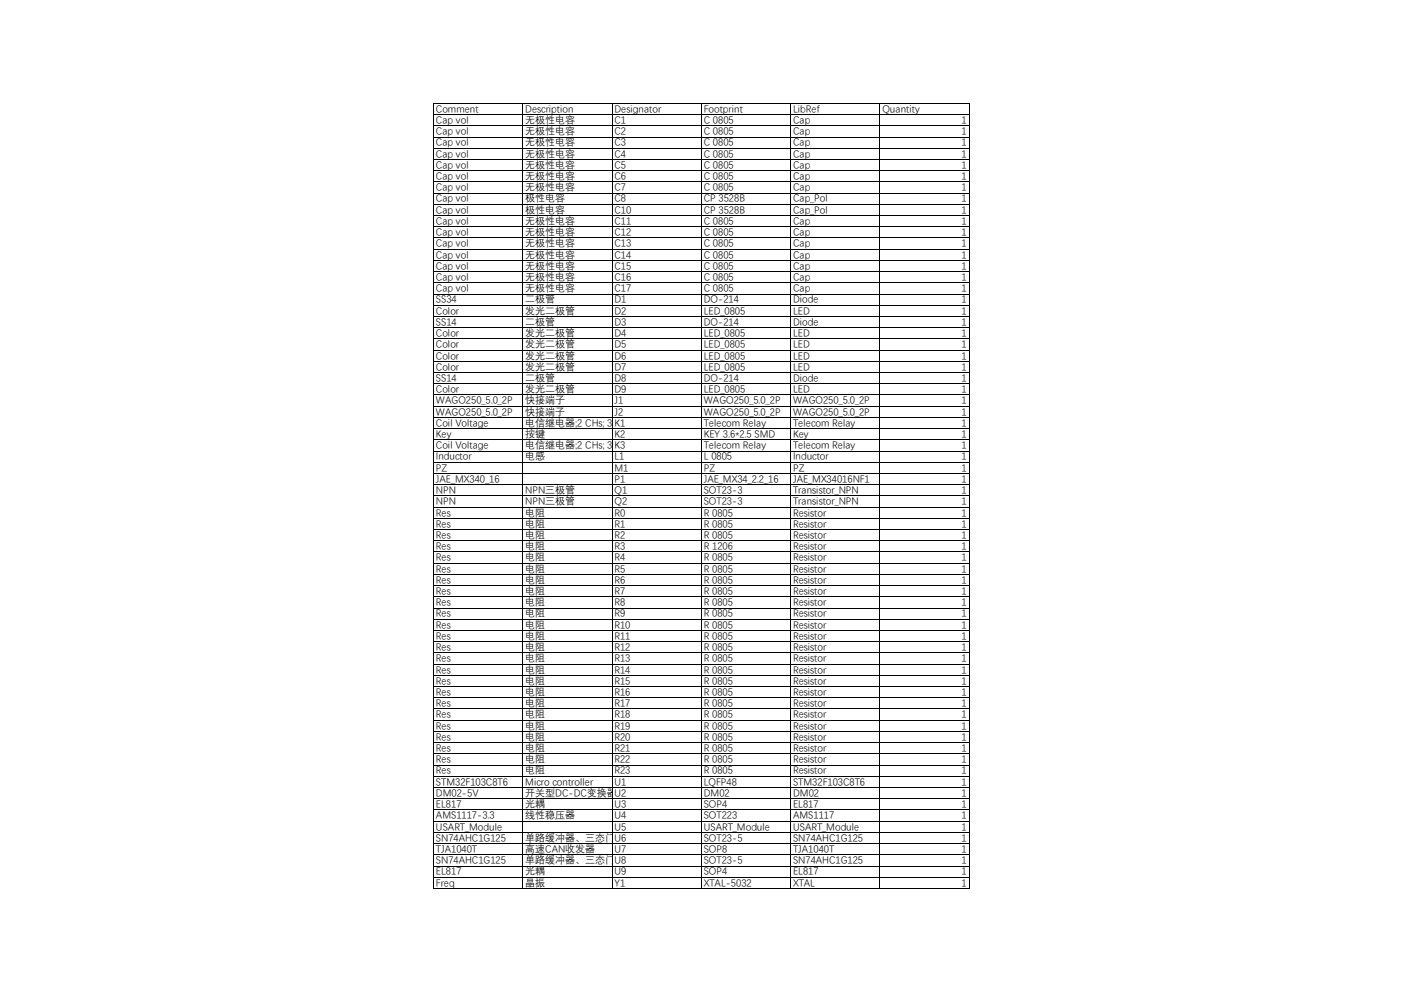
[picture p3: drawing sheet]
<svg xmlns="http://www.w3.org/2000/svg" width="297mm" height="210mm" viewBox="0 0 297 210" stroke-linecap="round" stroke-linejoin="round" font-family="sans-serif">
<defs><g id="words">
<g font-size="2.1">
<text x="92.2" y="23.6">Comment</text>
<text x="111.1" y="23.6">Description</text>
<text x="130" y="23.6">Designator</text>
<text x="148.9" y="23.6">Footprint</text>
<text x="167.8" y="23.6">LibRef</text>
<text x="186.7" y="23.6">Quantity</text>
<text x="92.2" y="26">Cap vol</text>
<text x="92.2" y="28.4">Cap vol</text>
<text x="111.1" y="26">无极性电容</text>
<text x="111.1" y="28.4">无极性电容</text>
<text x="130" y="26">C1</text>
<text x="130" y="28.4">C2</text>
<text x="148.9" y="26">C 0805</text>
<text x="148.9" y="28.4">C 0805</text>
<text x="167.8" y="26">Cap</text>
<text x="167.8" y="28.4">Cap</text>
<text x="203.4" y="26">1</text>
<text x="203.4" y="28.4">1</text>
<text x="92.2" y="30.8">Cap vol</text>
<text x="92.2" y="33.1">Cap vol</text>
<text x="92.2" y="35.5">Cap vol</text>
<text x="111.1" y="30.8">无极性电容</text>
<text x="111.1" y="33.1">无极性电容</text>
<text x="111.1" y="35.5">无极性电容</text>
<text x="130" y="30.8">C3</text>
<text x="130" y="33.1">C4</text>
<text x="130" y="35.5">C5</text>
<text x="148.9" y="30.8">C 0805</text>
<text x="148.9" y="33.1">C 0805</text>
<text x="148.9" y="35.5">C 0805</text>
<text x="167.8" y="30.8">Cap</text>
<text x="167.8" y="33.1">Cap</text>
<text x="167.8" y="35.5">Cap</text>
<text x="203.4" y="30.8">1</text>
<text x="203.4" y="33.1">1</text>
<text x="203.4" y="35.5">1</text>
<text x="92.2" y="37.9">Cap vol</text>
<text x="92.2" y="40.2">Cap vol</text>
<text x="111.1" y="37.9">无极性电容</text>
<text x="111.1" y="40.2">无极性电容</text>
<text x="130" y="37.9">C6</text>
<text x="130" y="40.2">C7</text>
<text x="148.9" y="37.9">C 0805</text>
<text x="148.9" y="40.2">C 0805</text>
<text x="167.8" y="37.9">Cap</text>
<text x="167.8" y="40.2">Cap</text>
<text x="203.4" y="37.9">1</text>
<text x="203.4" y="40.2">1</text>
<text x="92.2" y="42.6">Cap vol</text>
<text x="92.2" y="45">Cap vol</text>
<text x="92.2" y="47.3">Cap vol</text>
<text x="111.1" y="42.6">极性电容</text>
<text x="111.1" y="45">极性电容</text>
<text x="111.1" y="47.3">无极性电容</text>
<text x="130" y="42.6">C8</text>
<text x="130" y="45">C10</text>
<text x="130" y="47.3">C11</text>
<text x="148.9" y="42.6">CP 3528B</text>
<text x="148.9" y="45">CP 3528B</text>
<text x="148.9" y="47.3">C 0805</text>
<text x="167.8" y="42.6">Cap_Pol</text>
<text x="167.8" y="45">Cap_Pol</text>
<text x="167.8" y="47.3">Cap</text>
<text x="203.4" y="42.6">1</text>
<text x="203.4" y="45">1</text>
<text x="203.4" y="47.3">1</text>
<text x="92.2" y="49.7">Cap vol</text>
<text x="92.2" y="52.1">Cap vol</text>
<text x="111.1" y="49.7">无极性电容</text>
<text x="111.1" y="52.1">无极性电容</text>
<text x="130" y="49.7">C12</text>
<text x="130" y="52.1">C13</text>
<text x="148.9" y="49.7">C 0805</text>
<text x="148.9" y="52.1">C 0805</text>
<text x="167.8" y="49.7">Cap</text>
<text x="167.8" y="52.1">Cap</text>
<text x="203.4" y="49.7">1</text>
<text x="203.4" y="52.1">1</text>
<text x="92.2" y="54.5">Cap vol</text>
<text x="92.2" y="56.8">Cap vol</text>
<text x="92.2" y="59.2">Cap vol</text>
<text x="111.1" y="54.5">无极性电容</text>
<text x="111.1" y="56.8">无极性电容</text>
<text x="111.1" y="59.2">无极性电容</text>
<text x="130" y="54.5">C14</text>
<text x="130" y="56.8">C15</text>
<text x="130" y="59.2">C16</text>
<text x="148.9" y="54.5">C 0805</text>
<text x="148.9" y="56.8">C 0805</text>
<text x="148.9" y="59.2">C 0805</text>
<text x="167.8" y="54.5">Cap</text>
<text x="167.8" y="56.8">Cap</text>
<text x="167.8" y="59.2">Cap</text>
<text x="203.4" y="54.5">1</text>
<text x="203.4" y="56.8">1</text>
<text x="203.4" y="59.2">1</text>
<text x="92.2" y="61.6">Cap vol</text>
<text x="92.2" y="63.9">SS34</text>
<text x="111.1" y="61.6">无极性电容</text>
<text x="111.1" y="63.9">二极管</text>
<text x="130" y="61.6">C17</text>
<text x="130" y="63.9">D1</text>
<text x="148.9" y="61.6">C 0805</text>
<text x="148.9" y="63.9">DO-214</text>
<text x="167.8" y="61.6">Cap</text>
<text x="167.8" y="63.9">Diode</text>
<text x="203.4" y="61.6">1</text>
<text x="203.4" y="63.9">1</text>
<text x="92.2" y="66.3">Color</text>
<text x="92.2" y="68.7">SS14</text>
<text x="92.2" y="71.1">Color</text>
<text x="111.1" y="66.3">发光二极管</text>
<text x="111.1" y="68.7">二极管</text>
<text x="111.1" y="71.1">发光二极管</text>
<text x="130" y="66.3">D2</text>
<text x="130" y="68.7">D3</text>
<text x="130" y="71.1">D4</text>
<text x="148.9" y="66.3">LED_0805</text>
<text x="148.9" y="68.7">DO-214</text>
<text x="148.9" y="71.1">LED_0805</text>
<text x="167.8" y="66.3">LED</text>
<text x="167.8" y="68.7">Diode</text>
<text x="167.8" y="71.1">LED</text>
<text x="203.4" y="66.3">1</text>
<text x="203.4" y="68.7">1</text>
<text x="203.4" y="71.1">1</text>
<text x="92.2" y="73.4">Color</text>
<text x="92.2" y="75.8">Color</text>
<text x="111.1" y="73.4">发光二极管</text>
<text x="111.1" y="75.8">发光二极管</text>
<text x="130" y="73.4">D5</text>
<text x="130" y="75.8">D6</text>
<text x="148.9" y="73.4">LED_0805</text>
<text x="148.9" y="75.8">LED_0805</text>
<text x="167.8" y="73.4">LED</text>
<text x="167.8" y="75.8">LED</text>
<text x="203.4" y="73.4">1</text>
<text x="203.4" y="75.8">1</text>
<text x="92.2" y="78.2">Color</text>
<text x="92.2" y="80.6">SS14</text>
<text x="92.2" y="82.9">Color</text>
<text x="111.1" y="78.2">发光二极管</text>
<text x="111.1" y="80.6">二极管</text>
<text x="111.1" y="82.9">发光二极管</text>
<text x="130" y="78.2">D7</text>
<text x="130" y="80.6">D8</text>
<text x="130" y="82.9">D9</text>
<text x="148.9" y="78.2">LED_0805</text>
<text x="148.9" y="80.6">DO-214</text>
<text x="148.9" y="82.9">LED_0805</text>
<text x="167.8" y="78.2">LED</text>
<text x="167.8" y="80.6">Diode</text>
<text x="167.8" y="82.9">LED</text>
<text x="203.4" y="78.2">1</text>
<text x="203.4" y="80.6">1</text>
<text x="203.4" y="82.9">1</text>
<text x="92.2" y="85.3">WAGO250_5.0_2P</text>
<text x="92.2" y="87.7">WAGO250_5.0_2P</text>
<text x="111.1" y="85.3">快接端子</text>
<text x="111.1" y="87.7">快接端子</text>
<text x="130" y="85.3">J1</text>
<text x="130" y="87.7">J2</text>
<text x="148.9" y="85.3">WAGO250_5.0_2P</text>
<text x="148.9" y="87.7">WAGO250_5.0_2P</text>
<text x="167.8" y="85.3">WAGO250_5.0_2P</text>
<text x="167.8" y="87.7">WAGO250_5.0_2P</text>
<text x="203.4" y="85.3">1</text>
<text x="203.4" y="87.7">1</text>
<text x="92.2" y="90">Coil Voltage</text>
<text x="92.2" y="92.4">Key</text>
<text x="92.2" y="94.8">Coil Voltage</text>
<text x="111.1" y="90">电信继电器;2 CHs; 30V 8A Max.</text>
<text x="111.1" y="92.4">按键</text>
<text x="111.1" y="94.8">电信继电器;2 CHs; 30V 8A Max.</text>
<text x="130" y="90">K1</text>
<text x="130" y="92.4">K2</text>
<text x="130" y="94.8">K3</text>
<text x="148.9" y="90">Telecom Relay</text>
<text x="148.9" y="92.4">KEY 3.6*2.5 SMD</text>
<text x="148.9" y="94.8">Telecom Relay</text>
<text x="167.8" y="90">Telecom Relay</text>
<text x="167.8" y="92.4">Key</text>
<text x="167.8" y="94.8">Telecom Relay</text>
<text x="203.4" y="90">1</text>
<text x="203.4" y="92.4">1</text>
<text x="203.4" y="94.8">1</text>
<text x="92.2" y="97.2">Inductor</text>
<text x="92.2" y="99.5">PZ</text>
<text x="92.2" y="101.9">JAE_MX340_16</text>
<text x="111.1" y="97.2">电感</text>
<text x="130" y="97.2">L1</text>
<text x="130" y="99.5">M1</text>
<text x="130" y="101.9">P1</text>
<text x="148.9" y="97.2">L 0805</text>
<text x="148.9" y="99.5">PZ</text>
<text x="148.9" y="101.9">JAE_MX34_2.2_16</text>
<text x="167.8" y="97.2">Inductor</text>
<text x="167.8" y="99.5">PZ</text>
<text x="167.8" y="101.9">JAE_MX34016NF1</text>
<text x="203.4" y="97.2">1</text>
<text x="203.4" y="99.5">1</text>
<text x="203.4" y="101.9">1</text>
<text x="92.2" y="104.3">NPN</text>
<text x="92.2" y="106.6">NPN</text>
<text x="111.1" y="104.3">NPN三极管</text>
<text x="111.1" y="106.6">NPN三极管</text>
<text x="130" y="104.3">Q1</text>
<text x="130" y="106.6">Q2</text>
<text x="148.9" y="104.3">SOT23-3</text>
<text x="148.9" y="106.6">SOT23-3</text>
<text x="167.8" y="104.3">Transistor_NPN</text>
<text x="167.8" y="106.6">Transistor_NPN</text>
<text x="203.4" y="104.3">1</text>
<text x="203.4" y="106.6">1</text>
<text x="92.2" y="109">Res</text>
<text x="92.2" y="111.4">Res</text>
<text x="92.2" y="113.7">Res</text>
<text x="111.1" y="109">电阻</text>
<text x="111.1" y="111.4">电阻</text>
<text x="111.1" y="113.7">电阻</text>
<text x="130" y="109">R0</text>
<text x="130" y="111.4">R1</text>
<text x="130" y="113.7">R2</text>
<text x="148.9" y="109">R 0805</text>
<text x="148.9" y="111.4">R 0805</text>
<text x="148.9" y="113.7">R 0805</text>
<text x="167.8" y="109">Resistor</text>
<text x="167.8" y="111.4">Resistor</text>
<text x="167.8" y="113.7">Resistor</text>
<text x="203.4" y="109">1</text>
<text x="203.4" y="111.4">1</text>
<text x="203.4" y="113.7">1</text>
<text x="92.2" y="116.1">Res</text>
<text x="92.2" y="118.5">Res</text>
<text x="111.1" y="116.1">电阻</text>
<text x="111.1" y="118.5">电阻</text>
<text x="130" y="116.1">R3</text>
<text x="130" y="118.5">R4</text>
<text x="148.9" y="116.1">R 1206</text>
<text x="148.9" y="118.5">R 0805</text>
<text x="167.8" y="116.1">Resistor</text>
<text x="167.8" y="118.5">Resistor</text>
<text x="203.4" y="116.1">1</text>
<text x="203.4" y="118.5">1</text>
<text x="92.2" y="120.9">Res</text>
<text x="92.2" y="123.2">Res</text>
<text x="92.2" y="125.6">Res</text>
<text x="111.1" y="120.9">电阻</text>
<text x="111.1" y="123.2">电阻</text>
<text x="111.1" y="125.6">电阻</text>
<text x="130" y="120.9">R5</text>
<text x="130" y="123.2">R6</text>
<text x="130" y="125.6">R7</text>
<text x="148.9" y="120.9">R 0805</text>
<text x="148.9" y="123.2">R 0805</text>
<text x="148.9" y="125.6">R 0805</text>
<text x="167.8" y="120.9">Resistor</text>
<text x="167.8" y="123.2">Resistor</text>
<text x="167.8" y="125.6">Resistor</text>
<text x="203.4" y="120.9">1</text>
<text x="203.4" y="123.2">1</text>
<text x="203.4" y="125.6">1</text>
<text x="92.2" y="128">Res</text>
<text x="92.2" y="130.4">Res</text>
<text x="111.1" y="128">电阻</text>
<text x="111.1" y="130.4">电阻</text>
<text x="130" y="128">R8</text>
<text x="130" y="130.4">R9</text>
<text x="148.9" y="128">R 0805</text>
<text x="148.9" y="130.4">R 0805</text>
<text x="167.8" y="128">Resistor</text>
<text x="167.8" y="130.4">Resistor</text>
<text x="203.4" y="128">1</text>
<text x="203.4" y="130.4">1</text>
<text x="92.2" y="132.7">Res</text>
<text x="92.2" y="135.1">Res</text>
<text x="92.2" y="137.5">Res</text>
<text x="111.1" y="132.7">电阻</text>
<text x="111.1" y="135.1">电阻</text>
<text x="111.1" y="137.5">电阻</text>
<text x="130" y="132.7">R10</text>
<text x="130" y="135.1">R11</text>
<text x="130" y="137.5">R12</text>
<text x="148.9" y="132.7">R 0805</text>
<text x="148.9" y="135.1">R 0805</text>
<text x="148.9" y="137.5">R 0805</text>
<text x="167.8" y="132.7">Resistor</text>
<text x="167.8" y="135.1">Resistor</text>
<text x="167.8" y="137.5">Resistor</text>
<text x="203.4" y="132.7">1</text>
<text x="203.4" y="135.1">1</text>
<text x="203.4" y="137.5">1</text>
<text x="92.2" y="139.8">Res</text>
<text x="92.2" y="142.2">Res</text>
<text x="111.1" y="139.8">电阻</text>
<text x="111.1" y="142.2">电阻</text>
<text x="130" y="139.8">R13</text>
<text x="130" y="142.2">R14</text>
<text x="148.9" y="139.8">R 0805</text>
<text x="148.9" y="142.2">R 0805</text>
<text x="167.8" y="139.8">Resistor</text>
<text x="167.8" y="142.2">Resistor</text>
<text x="203.4" y="139.8">1</text>
<text x="203.4" y="142.2">1</text>
<text x="92.2" y="144.6">Res</text>
<text x="92.2" y="147">Res</text>
<text x="92.2" y="149.3">Res</text>
<text x="111.1" y="144.6">电阻</text>
<text x="111.1" y="147">电阻</text>
<text x="111.1" y="149.3">电阻</text>
<text x="130" y="144.6">R15</text>
<text x="130" y="147">R16</text>
<text x="130" y="149.3">R17</text>
<text x="148.9" y="144.6">R 0805</text>
<text x="148.9" y="147">R 0805</text>
<text x="148.9" y="149.3">R 0805</text>
<text x="167.8" y="144.6">Resistor</text>
<text x="167.8" y="147">Resistor</text>
<text x="167.8" y="149.3">Resistor</text>
<text x="203.4" y="144.6">1</text>
<text x="203.4" y="147">1</text>
<text x="203.4" y="149.3">1</text>
<text x="92.2" y="151.7">Res</text>
<text x="92.2" y="154.1">Res</text>
<text x="111.1" y="151.7">电阻</text>
<text x="111.1" y="154.1">电阻</text>
<text x="130" y="151.7">R18</text>
<text x="130" y="154.1">R19</text>
<text x="148.9" y="151.7">R 0805</text>
<text x="148.9" y="154.1">R 0805</text>
<text x="167.8" y="151.7">Resistor</text>
<text x="167.8" y="154.1">Resistor</text>
<text x="203.4" y="151.7">1</text>
<text x="203.4" y="154.1">1</text>
<text x="92.2" y="156.4">Res</text>
<text x="92.2" y="158.8">Res</text>
<text x="92.2" y="161.2">Res</text>
<text x="111.1" y="156.4">电阻</text>
<text x="111.1" y="158.8">电阻</text>
<text x="111.1" y="161.2">电阻</text>
<text x="130" y="156.4">R20</text>
<text x="130" y="158.8">R21</text>
<text x="130" y="161.2">R22</text>
<text x="148.9" y="156.4">R 0805</text>
<text x="148.9" y="158.8">R 0805</text>
<text x="148.9" y="161.2">R 0805</text>
<text x="167.8" y="156.4">Resistor</text>
<text x="167.8" y="158.8">Resistor</text>
<text x="167.8" y="161.2">Resistor</text>
<text x="203.4" y="156.4">1</text>
<text x="203.4" y="158.8">1</text>
<text x="203.4" y="161.2">1</text>
<text x="92.2" y="163.6">Res</text>
<text x="92.2" y="165.9">STM32F103C8T6</text>
<text x="111.1" y="163.6">电阻</text>
<text x="111.1" y="165.9">Micro controller</text>
<text x="130" y="163.6">R23</text>
<text x="130" y="165.9">U1</text>
<text x="148.9" y="163.6">R 0805</text>
<text x="148.9" y="165.9">LQFP48</text>
<text x="167.8" y="163.6">Resistor</text>
<text x="167.8" y="165.9">STM32F103C8T6</text>
<text x="203.4" y="163.6">1</text>
<text x="203.4" y="165.9">1</text>
<text x="92.2" y="168.3">DM02-5V</text>
<text x="92.2" y="170.7">EL817</text>
<text x="92.2" y="173">AMS1117-3.3</text>
<text x="111.1" y="168.3">开关型DC-DC变换器U2</text>
<text x="111.1" y="170.7">光耦</text>
<text x="111.1" y="173">线性稳压器</text>
<text x="130" y="170.7">U3</text>
<text x="130" y="173">U4</text>
<text x="148.9" y="168.3">DM02</text>
<text x="148.9" y="170.7">SOP4</text>
<text x="148.9" y="173">SOT223</text>
<text x="167.8" y="168.3">DM02</text>
<text x="167.8" y="170.7">EL817</text>
<text x="167.8" y="173">AMS1117</text>
<text x="203.4" y="168.3">1</text>
<text x="203.4" y="170.7">1</text>
<text x="203.4" y="173">1</text>
<text x="92.2" y="175.4">USART_Module</text>
<text x="92.2" y="177.8">SN74AHC1G125</text>
<text x="111.1" y="177.8">单路缓冲器、三态门</text>
<text x="130" y="175.4">U5</text>
<text x="130" y="177.8">U6</text>
<text x="148.9" y="175.4">USART_Module</text>
<text x="148.9" y="177.8">SOT23-5</text>
<text x="167.8" y="175.4">USART_Module</text>
<text x="167.8" y="177.8">SN74AHC1G125</text>
<text x="203.4" y="175.4">1</text>
<text x="203.4" y="177.8">1</text>
<text x="92.2" y="180.2">TJA1040T</text>
<text x="92.2" y="182.5">SN74AHC1G125</text>
<text x="92.2" y="184.9">EL817</text>
<text x="111.1" y="180.2">高速CAN收发器</text>
<text x="111.1" y="182.5">单路缓冲器、三态门</text>
<text x="111.1" y="184.9">光耦</text>
<text x="130" y="180.2">U7</text>
<text x="130" y="182.5">U8</text>
<text x="130" y="184.9">U9</text>
<text x="148.9" y="180.2">SOP8</text>
<text x="148.9" y="182.5">SOT23-5</text>
<text x="148.9" y="184.9">SOP4</text>
<text x="167.8" y="180.2">TJA1040T</text>
<text x="167.8" y="182.5">SN74AHC1G125</text>
<text x="167.8" y="184.9">EL817</text>
<text x="203.4" y="180.2">1</text>
<text x="203.4" y="182.5">1</text>
<text x="203.4" y="184.9">1</text>
<text x="92.2" y="187.3">Freq</text>
<text x="111.1" y="187.3">晶振</text>
<text x="130" y="187.3">Y1</text>
<text x="148.9" y="187.3">XTAL-5032</text>
<text x="167.8" y="187.3">XTAL</text>
<text x="203.4" y="187.3">1</text>
</g>
</g></defs>
<g fill="none" stroke="#000" stroke-width=".21">
<path d="M91.7 21.8v166.2M91.8 21.9h113.3M91.8 24.2h113.3M91.8 26.6h113.3M91.8 29h113.3M91.8 31.3h113.3M91.8 33.7h113.3M91.8 36.1h113.3M91.8 38.5h113.3M110.6 21.9v166.1M129.5 21.9v166.1M148.4 21.9v166.1"/>
<path d="M167.3 21.9v166.1M186.1 21.9v166.1M205 21.9v166.1M91.8 40.8h113.3M91.8 43.2h113.3M91.8 45.6h113.3M91.8 47.9h113.3M91.8 50.3h113.3M91.8 52.7h113.3M91.8 55.1h113.3M91.8 57.4h113.3M91.8 59.8h113.3"/>
<path d="M91.8 62.2h113.3M91.8 64.5h113.3M91.8 66.9h113.3M91.8 69.3h113.3M91.8 71.7h113.3M91.8 74h113.3M91.8 76.4h113.3M91.8 78.8h113.3M91.8 81.1h113.3M91.8 83.5h113.3M91.8 85.9h113.3M91.8 88.3h113.3"/>
<path d="M91.8 90.6h113.3M91.8 93h113.3M91.8 95.4h113.3M91.8 97.7h113.3M91.8 100.1h113.3M91.8 102.5h113.3M91.8 104.9h113.3M91.8 107.2h113.3M91.8 109.6h113.3M91.8 112h113.3M91.8 114.3h113.3M91.8 116.7h113.3"/>
<path d="M91.8 119.1h113.3M91.8 121.5h113.3M91.8 123.8h113.3M91.8 126.2h113.3M91.8 128.6h113.3M91.8 130.9h113.3M91.8 133.3h113.3M91.8 135.7h113.3M91.8 138.1h113.3M91.8 140.4h113.3M91.8 142.8h113.3M91.8 145.2h113.3"/>
<path d="M91.8 147.5h113.3M91.8 149.9h113.3M91.8 152.3h113.3M91.8 154.7h113.3M91.8 157h113.3M91.8 159.4h113.3M91.8 161.8h113.3M91.8 164.2h113.3M91.8 166.5h113.3M91.8 168.9h113.3M91.8 171.3h113.3M91.8 173.6h113.3"/>
<path d="M91.8 176h113.3M91.8 178.4h113.3M91.8 180.8h113.3M91.8 183.1h113.3M91.8 185.5h113.3M91.8 187.9h113.3"/>
</g>
<use href="#words"/>
</svg>
